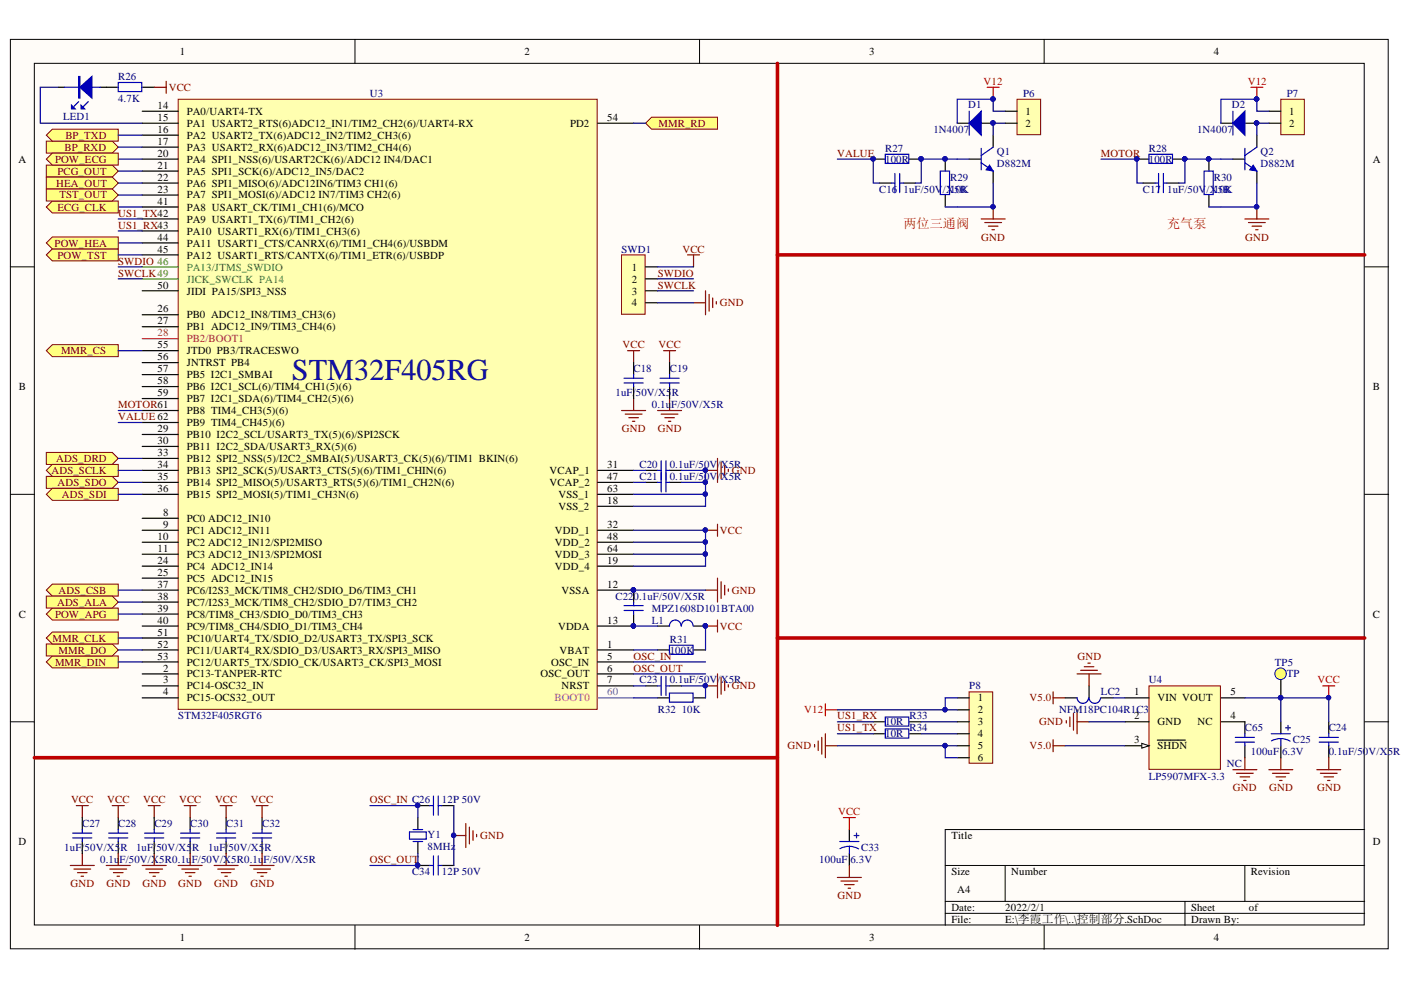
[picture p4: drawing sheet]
<svg xmlns="http://www.w3.org/2000/svg" width="297mm" height="210mm" viewBox="0 0 297 210" stroke-linecap="round" stroke-linejoin="round" font-family="sans-serif">
<defs><g id="words">
<text font-size="6.4" fill="#000080" x="61.9" y="80.6">STM32F405RG</text>
<g font-size="2.8" fill="#f00">
<text x="191.6" y="48.4">两位三通阀</text>
<text x="247.5" y="48.4">充气泵</text>
</g>
<g font-size="2.3">
<text x="38.1" y="11.7">1</text>
<text x="111.2" y="11.7">2</text>
<text x="184.3" y="11.7">3</text>
<text x="257.4" y="11.7">4</text>
<text x="33.4" y="23.1">14</text>
<text x="33.4" y="25.6">15</text>
<text x="33.4" y="28.1">16</text>
<text x="39.6" y="24.3">PA0/UART4-TX</text>
<text x="39.6" y="26.9">PA1 USART2_RTS(6)ADC12_IN1/TIM2_CH2(6)/UART4-RX</text>
<text x="39.6" y="29.4">PA2 USART2_TX(6)ADC12_IN2/TIM2_CH3(6)</text>
<text x="120.9" y="26.9">PD2</text>
<text x="128.7" y="25.6">54</text>
<text x="217.4" y="24.3">1</text>
<text x="217.4" y="26.9">2</text>
<text x="273.3" y="24.3">1</text>
<text x="273.3" y="26.9">2</text>
<text x="3.9" y="34.5">A</text>
<text x="33.4" y="30.7">17</text>
<text x="33.4" y="33.2">20</text>
<text x="33.4" y="35.7">21</text>
<text x="39.6" y="31.9">PA3 USART2_RX(6)ADC12_IN3/TIM2_CH4(6)</text>
<text x="39.6" y="34.5">PA4 SPI1_NSS(6)/USART2CK(6)/ADC12 IN4/DAC1</text>
<text x="291.1" y="34.5">A</text>
<text x="33.4" y="38.3">22</text>
<text x="33.4" y="40.8">23</text>
<text x="39.6" y="37">PA5 SPI1_SCK(6)/ADC12_IN5/DAC2</text>
<text x="39.6" y="39.5">PA6 SPI1_MISO(6)/ADC12IN6/TIM3 CH1(6)</text>
<text x="33.4" y="43.4">41</text>
<text x="39.6" y="42.1">PA7 SPI1_MOSI(6)/ADC12 IN7/TIM3 CH2(6)</text>
<text x="39.6" y="44.7">PA8 USART_CK/TIM1_CH1(6)/MCO</text>
<text x="39.6" y="47.2">PA9 USART1_TX(6)/TIM1_CH2(6)</text>
<text x="33.4" y="51">44</text>
<text x="33.4" y="53.6">45</text>
<text x="39.6" y="49.8">PA10 USART1_RX(6)/TIM1_CH3(6)</text>
<text x="39.6" y="52.3">PA11 USART1_CTS/CANRX(6)/TIM1_CH4(6)/USBDM</text>
<text x="39.6" y="54.8">PA12 USART1_RTS/CANTX(6)/TIM1_ETR(6)/USBDP</text>
<text x="134" y="57.4">1</text>
<text x="134" y="59.9">2</text>
<text x="33.4" y="61.2">50</text>
<text x="39.6" y="62.4">JIDI PA15/SPI3_NSS</text>
<text x="134" y="62.4">3</text>
<text x="134" y="65">4</text>
<text x="33.4" y="66.2">26</text>
<text x="33.4" y="68.8">27</text>
<text x="39.6" y="67.5">PB0 ADC12_IN8/TIM3_CH3(6)</text>
<text x="39.6" y="70.1">PB1 ADC12_IN9/TIM3_CH4(6)</text>
<text x="33.4" y="73.9">55</text>
<text x="33.4" y="76.4">56</text>
<text x="39.6" y="75.1">JTD0 PB3/TRACESWO</text>
<text x="39.6" y="77.7">JNTRST PB4</text>
<text x="4" y="82.7">B</text>
<text x="33.4" y="78.9">57</text>
<text x="33.4" y="81.5">58</text>
<text x="33.4" y="84">59</text>
<text x="39.6" y="80.2">PB5 I2C1_SMBAI</text>
<text x="39.6" y="82.7">PB6 I2C1_SCL(6)/TIM4_CH1(5)(6)</text>
<text x="291.1" y="82.7">B</text>
<text x="39.6" y="85.3">PB7 I2C1_SDA(6)/TIM4_CH2(5)(6)</text>
<text x="39.6" y="87.8">PB8 TIM4_CH3(5)(6)</text>
<text x="33.4" y="91.6">29</text>
<text x="33.4" y="94.1">30</text>
<text x="39.6" y="90.3">PB9 TIM4_CH45)(6)</text>
<text x="39.6" y="92.9">PB10 I2C2_SCL/USART3_TX(5)(6)/SPI2SCK</text>
<text x="39.6" y="95.4">PB11 I2C2_SDA/USART3_RX(5)(6)</text>
<text x="33.4" y="96.7">33</text>
<text x="33.4" y="99.2">34</text>
<text x="33.4" y="101.7">35</text>
<text x="39.6" y="97.9">PB12 SPI2_NSS(5)/I2C2_SMBAI(5)/USART3_CK(5)(6)/TIM1 BKIN(6)</text>
<text x="39.6" y="100.5">PB13 SPI2_SCK(5)/USART3_CTS(5)(6)/TIM1_CHIN(6)</text>
<text x="116.5" y="100.5">VCAP_1</text>
<text x="128.7" y="99.2">31</text>
<text x="128.7" y="101.7">47</text>
<text x="33.4" y="104.4">36</text>
<text x="39.6" y="103">PB14 SPI2_MISO(5)/USART3_RTS(5)(6)/TIM1_CH2N(6)</text>
<text x="39.6" y="105.6">PB15 SPI2_MOSI(5)/TIM1_CH3N(6)</text>
<text x="116.5" y="103">VCAP_2</text>
<text x="118.4" y="105.6">VSS_1</text>
<text x="128.7" y="106.9">18</text>
<text x="128.7" y="104.4">63</text>
<text x="34.6" y="109.4">8</text>
<text x="34.6" y="112">9</text>
<text x="39.6" y="110.7">PC0 ADC12_IN10</text>
<text x="39.6" y="113.2">PC1 ADC12_IN11</text>
<text x="117.6" y="113.2">VDD_1</text>
<text x="118.4" y="108.2">VSS_2</text>
<text x="128.7" y="112">32</text>
<text x="33.4" y="114.5">10</text>
<text x="33.4" y="117">11</text>
<text x="33.4" y="119.6">24</text>
<text x="39.6" y="115.8">PC2 ADC12_IN12/SPI2MISO</text>
<text x="39.6" y="118.3">PC3 ADC12_IN13/SPI2MOSI</text>
<text x="117.6" y="118.3">VDD_3</text>
<text x="117.6" y="115.8">VDD_2</text>
<text x="128.7" y="119.6">19</text>
<text x="128.7" y="117">64</text>
<text x="128.7" y="114.5">48</text>
<text x="33.4" y="122.1">25</text>
<text x="33.4" y="124.6">37</text>
<text x="39.6" y="120.8">PC4 ADC12_IN14</text>
<text x="39.6" y="123.4">PC5 ADC12_IN15</text>
<text x="39.6" y="125.9">PC6/I2S3_MCK/TIM8_CH2/SDIO_D6/TIM3_CH1</text>
<text x="117.6" y="120.8">VDD_4</text>
<text x="119.1" y="125.9">VSSA</text>
<text x="128.7" y="124.6">12</text>
<text x="4" y="131">C</text>
<text x="33.4" y="127.2">38</text>
<text x="33.4" y="129.7">39</text>
<text x="39.6" y="128.4">PC7/I2S3_MCK/TIM8_CH2/SDIO_D7/TIM3_CH2</text>
<text x="39.6" y="131">PC8/TIM8_CH3/SDIO_D0/TIM3_CH3</text>
<text x="291.1" y="131">C</text>
<text x="33.4" y="132.2">40</text>
<text x="33.4" y="134.8">51</text>
<text x="33.4" y="137.3">52</text>
<text x="39.6" y="133.5">PC9/TIM8_CH4/SDIO_D1/TIM3_CH4</text>
<text x="39.6" y="136">PC10/UART4_TX/SDIO_D2/USART3_TX/SPI3_SCK</text>
<text x="118.3" y="133.5">VDDA</text>
<text x="128.7" y="137.3">1</text>
<text x="128.7" y="132.2">13</text>
<text x="33.4" y="139.8">53</text>
<text x="34.6" y="142.4">2</text>
<text x="39.6" y="138.6">PC11/UART4_RX/SDIO_D3/USART3_RX/SPI3_MISO</text>
<text x="39.6" y="141.1">PC12/UART5_TX/SDIO_CK/USART3_CK/SPI3_MOSI</text>
<text x="39.6" y="143.6">PC13-TANPER-RTC</text>
<text x="114.6" y="143.6">OSC_OUT</text>
<text x="116.9" y="141.1">OSC_IN</text>
<text x="118.7" y="138.6">VBAT</text>
<text x="128.7" y="142.4">6</text>
<text x="128.7" y="139.8">5</text>
<text x="34.6" y="144.9">3</text>
<text x="34.6" y="147.4">4</text>
<text x="39.6" y="146.2">PC14-OSC32_IN</text>
<text x="39.6" y="148.7">PC15-OCS32_OUT</text>
<text x="119.1" y="146.2">NRST</text>
<text x="128.7" y="144.9">7</text>
<text x="207.3" y="148.7">1</text>
<text x="240.4" y="147.4">1</text>
<text x="245.4" y="148.7">VIN VOUT</text>
<text x="260.9" y="147.4">5</text>
<text x="207.3" y="151.2">2</text>
<text x="207.3" y="153.8">3</text>
<text x="240.4" y="152.5">2</text>
<text x="245.4" y="153.8">GND</text>
<text x="253.9" y="153.8">NC</text>
<text x="260.9" y="152.5">4</text>
<text x="207.3" y="156.3">4</text>
<text x="207.3" y="158.9">5</text>
<text x="207.3" y="161.4">6</text>
<text x="240.4" y="157.6">3</text>
<text x="245.4" y="158.9">SHDN</text>
<text x="3.9" y="179.2">D</text>
<text x="201.7" y="177.9">Title</text>
<text x="291.1" y="179.2">D</text>
<text x="201.7" y="185.6">Size</text>
<text x="214.4" y="185.6">Number</text>
<text x="265.2" y="185.6">Revision</text>
<text x="203" y="189.4">A4</text>
<text x="201.7" y="193.2">Date:</text>
<text x="201.7" y="195.7">File:</text>
<text x="213.1" y="193.2">2022/2/1</text>
<text x="213.1" y="195.7">E:\李霞工作\..\控制部分.SchDoc</text>
<text x="252.5" y="193.2">Sheet</text>
<text x="252.5" y="195.7">Drawn By:</text>
<text x="264.8" y="193.2">of</text>
<text x="38.1" y="199.5">1</text>
<text x="111.2" y="199.5">2</text>
<text x="184.3" y="199.5">3</text>
<text x="257.4" y="199.5">4</text>
</g>
<g font-size="2.3" fill="#000080">
<text x="25" y="17">R26</text>
<text x="25" y="21.6">4.7K</text>
<text x="78.4" y="20.5">U3</text>
<text x="205.3" y="22.8">D1</text>
<text x="216.9" y="20.5">P6</text>
<text x="261.2" y="22.8">D2</text>
<text x="272.8" y="20.5">P7</text>
<text x="13.4" y="25.4">LED1</text>
<text x="197.9" y="28.1">1N4007</text>
<text x="253.8" y="28.1">1N4007</text>
<text x="187.7" y="32.2">R27</text>
<text x="187.7" y="34.5">100R</text>
<text x="211.3" y="33">Q1</text>
<text x="211.3" y="35.5">D882M</text>
<text x="243.6" y="32.2">R28</text>
<text x="243.6" y="34.5">100R</text>
<text x="267.2" y="33">Q2</text>
<text x="267.2" y="35.5">D882M</text>
<text x="186.4" y="40.8">C16</text>
<text x="191.6" y="40.8">1uF/50V</text>
<text x="199.9" y="40.8">/X150R</text>
<text x="201.4" y="38.3">R29</text>
<text x="203.8" y="40.8">K</text>
<text x="242.3" y="40.8">C17</text>
<text x="247.5" y="40.8">1uF/50V</text>
<text x="255.8" y="40.8">/X150R</text>
<text x="257.4" y="38.3">R30</text>
<text x="259.7" y="40.8">K</text>
<text x="131.8" y="53.6">SWD1</text>
<text x="130.5" y="84">1uF/</text>
<text x="134.3" y="78.9">C18</text>
<text x="134.8" y="84">50V/X5</text>
<text x="142" y="78.9">C19</text>
<text x="142.4" y="84">R</text>
<text x="138.2" y="86.5">0.1u</text>
<text x="142.3" y="86.5">F/50V/X5R</text>
<text x="135.6" y="99.2">C20</text>
<text x="135.6" y="101.7">C21</text>
<text x="142" y="99.2">0.1uF/50V</text>
<text x="142" y="101.7">0.1uF/50V</text>
<text x="152.1" y="99.2">/</text>
<text x="152.1" y="101.7">/</text>
<text x="152.8" y="99.2">X5R</text>
<text x="152.8" y="101.7">X5R</text>
<text x="130.5" y="127.2">C220.1uF/50V/X5R</text>
<text x="138.2" y="129.7">MPZ1608D101BTA00</text>
<text x="138.2" y="132.2">L1</text>
<text x="142" y="136.3">R31</text>
<text x="142" y="138.6">100K</text>
<text x="270.3" y="141.1">TP5</text>
<text x="272.8" y="143.6">TP</text>
<text x="135.6" y="144.9">C23</text>
<text x="142" y="144.9">0.1uF/50V</text>
<text x="152.1" y="144.9">/</text>
<text x="152.8" y="144.9">X5R</text>
<text x="205.5" y="146.2">P8</text>
<text x="233.4" y="147.4">LC2</text>
<text x="243.6" y="144.9">U4</text>
<text x="37.8" y="152.5">STM32F405RGT6</text>
<text x="139.5" y="151.2">R32</text>
<text x="144.5" y="151.2">10K</text>
<text x="187.7" y="153.8">10R</text>
<text x="192.8" y="152.5">R33</text>
<text x="192.8" y="155.1">R34</text>
<text x="224.5" y="151.2">NFM18PC104R1C3</text>
<text x="263.9" y="155.1">C65</text>
<text x="281.7" y="155.1">C24</text>
<text x="187.7" y="156.3">10R</text>
<text x="265.2" y="160.1">100uF 6.3V</text>
<text x="274.1" y="157.6">C25</text>
<text x="281.7" y="160.1">0.1uF/50V/X5R</text>
<text x="243.6" y="165.3">LP5907MFX-3.3</text>
<text x="260.1" y="162.7">NC</text>
<text x="93.7" y="170.3">12P 50V</text>
<text x="17.4" y="175.4">C27</text>
<text x="25" y="175.4">C28</text>
<text x="32.7" y="175.4">C29</text>
<text x="40.3" y="175.4">C30</text>
<text x="48" y="175.4">C31</text>
<text x="55.6" y="175.4">C32</text>
<text x="90.7" y="177.7">Y1</text>
<text x="13.6" y="180.5">1uF/</text>
<text x="17.9" y="180.5">50V/X5</text>
<text x="21.2" y="183">0.1u</text>
<text x="25.4" y="183">F/50V/X5R0.1u</text>
<text x="25.5" y="180.5">R</text>
<text x="28.8" y="180.5">1uF/</text>
<text x="33.1" y="180.5">50V/X5</text>
<text x="40.7" y="183">F/50V/X5R0.1u</text>
<text x="40.8" y="180.5">R</text>
<text x="44.1" y="180.5">1uF/</text>
<text x="48.5" y="180.5">50V/X5</text>
<text x="55.9" y="183">F/50V/X5R</text>
<text x="56.1" y="180.5">R</text>
<text x="87.4" y="185.6">C34</text>
<text x="90.7" y="180.2">8MHz</text>
<text x="93.7" y="185.6">12P 50V</text>
<text x="173.7" y="183">100uF 6.3V</text>
<text x="182.6" y="180.5">C33</text>
</g>
<g font-size="2.3" fill="#800000">
<text x="35.8" y="19.3">VCC</text>
<text x="13.9" y="29.4">BP_TXD</text>
<text x="139.6" y="26.9">MMR_RD</text>
<text x="11.7" y="34.5">POW_ECG</text>
<text x="13.7" y="31.9">BP_RXD</text>
<text x="177.5" y="33.2">VALUE</text>
<text x="233.4" y="33.2">MOTOR</text>
<text x="11.9" y="39.5">HEA_OUT</text>
<text x="12.2" y="37">PCG_OUT</text>
<text x="12.2" y="44.7">ECG_CLK</text>
<text x="12.6" y="42.1">TST_OUT</text>
<text x="25" y="46">US1_TX42</text>
<text x="11.6" y="52.3">POW_HEA</text>
<text x="25" y="48.5">US1_RX43</text>
<text x="144.7" y="53.6">VCC</text>
<text x="208" y="51">GND</text>
<text x="264" y="51">GND</text>
<text x="12.2" y="54.8">POW_TST</text>
<text x="25" y="58.6">SWCLK49</text>
<text x="25" y="56.1">SWDIO 46</text>
<text x="139.5" y="58.6">SWDIO</text>
<text x="139.5" y="61.2">SWCLK</text>
<text x="152.7" y="65">GND</text>
<text x="12.9" y="75.1">MMR_CS</text>
<text x="132" y="73.9">VCC</text>
<text x="139.6" y="73.9">VCC</text>
<text x="25" y="89.1">VALUE 62</text>
<text x="25" y="86.5">MOTOR61</text>
<text x="131.8" y="91.6">GND</text>
<text x="139.5" y="91.6">GND</text>
<text x="10.9" y="100.5">ADS_SCLK</text>
<text x="11.9" y="97.9">ADS_DRD</text>
<text x="155.2" y="100.5">GND</text>
<text x="12.2" y="103">ADS_SDO</text>
<text x="13.1" y="105.6">ADS_SDI</text>
<text x="152.7" y="113.2">VCC</text>
<text x="12.4" y="125.9">ADS_CSB</text>
<text x="155.2" y="125.9">GND</text>
<text x="11.7" y="131">POW_APG</text>
<text x="12.1" y="128.4">ADS_ALA</text>
<text x="11.2" y="136">MMR_CLK</text>
<text x="152.7" y="133.5">VCC</text>
<text x="11.7" y="141.1">MMR_DIN</text>
<text x="12.4" y="138.6">MMR_DO</text>
<text x="134.3" y="139.8">OSC_IN</text>
<text x="134.3" y="142.4">OSC_OUT</text>
<text x="228.4" y="139.8">GND</text>
<text x="155.2" y="146.2">GND</text>
<text x="218.3" y="148.7">V5.0</text>
<text x="177.5" y="155.1">US1_TX</text>
<text x="177.5" y="152.5">US1_RX</text>
<text x="220.3" y="153.8">GND</text>
<text x="166.9" y="158.9">GND</text>
<text x="218.3" y="158.9">V5.0</text>
<text x="261.4" y="167.8">GND</text>
<text x="269.1" y="167.8">GND</text>
<text x="279.3" y="167.8">GND</text>
<text x="15.1" y="170.3">VCC</text>
<text x="22.7" y="170.3">VCC</text>
<text x="30.4" y="170.3">VCC</text>
<text x="38" y="170.3">VCC</text>
<text x="45.6" y="170.3">VCC</text>
<text x="53.2" y="170.3">VCC</text>
<text x="78.4" y="170.3">OSC_IN C26</text>
<text x="101.8" y="177.9">GND</text>
<text x="78.4" y="183">OSC_OUT</text>
<text x="15" y="188.1">GND</text>
<text x="22.6" y="188.1">GND</text>
<text x="30.2" y="188.1">GND</text>
<text x="37.8" y="188.1">GND</text>
<text x="45.4" y="188.1">GND</text>
<text x="53.1" y="188.1">GND</text>
<text x="177.6" y="190.6">GND</text>
</g>
<g font-size="2.3" fill="#bf0000">
<text x="208.6" y="18">V12</text>
<text x="264.5" y="18">V12</text>
<text x="279.3" y="144.9">VCC</text>
<text x="170.5" y="151.2">V12</text>
<text x="177.7" y="172.9">VCC</text>
</g>
<g font-size="2.3" fill="#00bf00">
<text x="39.6" y="57.4">PA13/JTMS_SWDIO</text>
<text x="39.6" y="59.9">JICK_SWCLK PA14</text>
</g>
<g font-size="2.3" fill="#a1006a">
<text x="33.4" y="71.3">28</text>
<text x="39.6" y="72.6">PB2/BOOT1</text>
</g>
<g font-size="2.3" fill="#bf00bf">
<text x="117.6" y="148.7">BOOT0</text>
<text x="128.7" y="147.4">60</text>
</g>
</g></defs>
<g fill="#fffcf8" stroke="#000" stroke-width=".21">
<path d="M2.2 8.4h292.1v192.8h-292.1z"/>
<path d="M7.3 13.4h281.9v182.7h-281.9z"/>
</g>
<g fill="none" stroke="#000" stroke-width=".21">
<path d="M75.3 8.4v5M148.3 8.4v5M221.4 8.4v5M2.2 56.6h5.1M289.3 56.6h5.1M2.2 104.8h5.1M289.3 104.8h5.1M2.2 153h5.1M289.3 153h5.1M289.3 175.9h-88.9v20.3M75.3 196.2v5.1M148.3 196.2v5.1"/>
<path d="M200.4 183.5h88.9M200.4 191.1h88.9M200.4 193.7h88.9M213.1 183.5v7.6M221.4 196.2v5.1M251.2 191.1v5.1M263.9 183.5v7.6"/>
</g>
<path d="M37.8 21h88.8v129.4h-88.8z" fill="#ffffb0" stroke="#800000" stroke-width=".21"/>
<g fill="none" stroke="#000" stroke-width=".25">
<path d="M30.2 23.6h7.6M30.2 26.1h7.6M30.2 28.7h7.6M30.2 31.2h7.6M30.2 33.7h7.6M30.2 36.3h7.6M30.2 38.8h7.6M126.7 26.1h7.6M30.2 41.4h7.6M30.2 43.9h7.6M30.2 46.4h7.6M30.2 49h7.6"/>
<path d="M30.2 51.5h7.6M30.2 54h7.6M30.2 61.7h7.6M30.2 66.7h7.6M30.2 69.3h7.6M30.2 74.3h7.6M30.2 76.9h7.6M30.2 79.4h7.6M30.2 82h7.6M30.2 84.5h7.6M30.2 87h7.6M30.2 89.6h7.6"/>
<path d="M30.2 92.1h7.6M30.2 94.7h7.6M30.2 97.2h7.6M30.2 99.7h7.6M126.7 99.7h7.6M30.2 102.3h7.6M30.2 104.8h7.6M30.2 109.9h7.6M30.2 112.4h7.6M30.2 115h7.6M30.2 117.5h7.6M126.7 102.3h7.6"/>
<path d="M126.7 104.8h7.6M126.7 112.4h7.6M126.7 115h7.6M126.7 117.5h7.6M126.7 107.3h7.6M30.2 120h7.6M30.2 122.6h7.6M30.2 125.1h7.6M30.2 127.7h7.6M30.2 130.2h7.6M30.2 132.7h7.6M30.2 135.3h7.6"/>
<path d="M30.2 137.8h7.6M126.7 120h7.6M126.7 125.1h7.6M126.7 132.7h7.6M126.7 137.8h7.6M30.2 140.3h7.6M30.2 142.9h7.6M30.2 145.4h7.6M30.2 148h7.6M126.7 140.3h7.6M126.7 142.9h7.6M126.7 145.4h7.6"/>
</g>
<path d="M30.2 56.6h7.6M30.2 59.1h7.6" fill="none" stroke="#00bf00" stroke-width=".25"/>
<path d="M30.2 71.8h7.6" fill="none" stroke="#a1006a" stroke-width=".25"/>
<g fill="#000080" stroke="#000080" stroke-width=".21">
<circle cx="134.3" cy="125.1" r=".46"/>
<circle cx="134.3" cy="132.7" r=".46"/>
</g>
<path d="M126.7 148h7.6" fill="none" stroke="#bf00bf" stroke-width=".25"/>
<path d="M131.8 54h5v12.6h-5z" fill="#ffffb0" stroke="#800000" stroke-width=".21"/>
<g fill="none" stroke="#000" stroke-width=".25">
<path d="M12.4 18.5h1.2M21.3 18.5h1.2M136.9 56.6h2.5M136.9 59.1h2.5M134.3 76.9v2.5M136.9 61.7h2.5M136.9 64.2h2.5M142 76.9v2.5M134.3 82v2.5M136.9 99.7h2.5M142 99.7h2.5M142 82v2.5"/>
<path d="M136.9 102.3h2.5M142 102.3h2.5M134.3 125.1v2.6M134.3 130.2v2.5M139.4 132.7h2.6M139.4 137.8h2.6M147 132.7h2.6M147 137.8h2.6M136.9 145.4h2.5M139.4 148h2.6M142 145.4h2.5M147 148h2.6"/>
<path d="M17.4 173.3v2.6M17.4 178.4v2.6M25.1 173.3v2.6M25.1 178.4v2.6M32.7 173.3v2.6M32.7 178.4v2.6M40.3 173.3v2.6M40.3 178.4v2.6M47.9 173.3v2.6M47.9 178.4v2.6M55.6 173.3v2.6M55.6 178.4v2.6"/>
<path d="M88.6 173.3v2.6M88.6 178.4v2.6M88.6 170.8h2.5M93.7 170.8h2.5M88.6 183.5h2.5M93.7 183.5h2.5"/>
</g>
<g fill="none" stroke="#800000" stroke-width=".25">
<path d="M133.1 74.3h2.5M134.3 74.3v2.6M140.7 74.3h2.5M142 74.3v2.6M147 64.2h2.6M149.6 61.7v5M150.3 62.4v3.6M151.1 63.2v2M151.9 63.9v.5M131.8 87h5.1M132.6 87.8h3.5M133.3 88.6h2.1"/>
<path d="M134.1 89.3h.5M134.3 84.5v2.5M139.4 87h5.1M140.2 87.8h3.5M140.9 88.6h2.1M141.7 89.3h.5M142 84.5v2.5M149.6 99.7h2.5M152.1 97.2v5.1M152.9 98v3.5M153.7 98.7v2M154.4 99.5v.5"/>
<path d="M149.6 112.4h2.5M152.1 111.2v2.5M149.6 125.1h2.5M149.6 132.7h2.5M152.1 122.6v5.1M152.1 131.5v2.5M152.9 123.3v3.6M153.7 124.1v2M154.4 124.9v.5M149.6 145.4h2.5M152.1 142.9v5.1M152.9 143.6v3.6"/>
<path d="M153.7 144.4v2M154.4 145.2v.5M16.2 170.8h2.5M17.4 170.8v2.5M23.8 170.8h2.5M25.1 170.8v2.5M31.4 170.8h2.6M32.7 170.8v2.5M39 170.8h2.6M40.3 170.8v2.5M46.7 170.8h2.5M47.9 170.8v2.5"/>
<path d="M54.3 170.8h2.5M55.6 170.8v2.5M96.2 177.2h2.6M98.8 174.6v5.1M99.5 175.4v3.5M100.3 176.1v2.1M101 176.9v.5M14.9 183.5h5.1M15.7 184.3h3.5M16.4 185h2.1M17.2 185.8h.5M17.4 181v2.5"/>
<path d="M22.5 183.5h5.1M23.3 184.3h3.5M24.1 185h2M24.8 185.8h.5M25.1 181v2.5M30.2 183.5h5M30.9 184.3h3.6M31.7 185h2M32.4 185.8h.5M32.7 181v2.5M37.8 183.5h5.1M38.5 184.3h3.6"/>
<path d="M39.3 185h2M40.1 185.8h.5M40.3 181v2.5M45.4 183.5h5.1M46.2 184.3h3.5M46.9 185h2.1M47.7 185.8h.5M47.9 181v2.5M53 183.5h5.1M53.8 184.3h3.5M54.5 185h2.1M55.3 185.8h.5"/>
<path d="M55.6 181v2.5"/>
</g>
<g fill="none" stroke="#00f" stroke-width=".25">
<path d="M13.6 18.5h7.7M16.7 21.6l-1 1M18.7 21.6l-1 1M134.3 79.4v.8M142 79.4v.8M132.3 80.2h4.1M132.3 81.2h4.1M134.3 81.2v.8M139.4 99.7h.8M139.9 80.2h4.1M139.9 81.2h4.1M140.2 97.7v6.6"/>
<path d="M141.2 97.7v6.6M141.2 99.7h.8M142 81.2v.8M139.4 102.3h.8M141.2 102.3h.8M132.3 129.4h4.1M132.3 128.4h4.1M134.3 127.7v.7M134.3 129.4v.8M141.9 136.8h5v1.9h-5zM144.4 132.7a1.23 1.23 0 0 0-1.2-1.2 1.23 1.23 0 0 0-1.3 1.2M146.9 132.7a1.23 1.23 0 0 0-1.2-1.2 1.23 1.23 0 0 0-1.2 1.2"/>
<path d="M139.4 145.4h.8M140.2 143.4v4.1M141.2 143.4v4.1M141.2 145.4h.8M141.9 146.9h5v2h-5zM15.4 176.6h4.1M15.4 177.7h4.1M17.4 175.9v.7M17.4 177.7v.7M23 176.6h4.1M23 177.7h4.1M25.1 175.9v.7"/>
<path d="M25.1 177.7v.7M30.7 176.6h4M30.7 177.7h4M32.7 175.9v.7M32.7 177.7v.7M38.3 176.6h4M38.3 177.7h4M40.3 175.9v.7M40.3 177.7v.7M45.9 176.6h4.1M45.9 177.7h4.1M47.9 175.9v.7"/>
<path d="M47.9 177.7v.7M53.5 176.6h4.1M53.5 177.7h4.1M55.6 175.9v.7M55.6 177.7v.7M86.8 176.4h3.6v1.5h-3.6zM87.6 175.9h2M87.6 178.4h2M91.1 170.8h.8M91.9 168.8v4M92.9 168.8v4M92.9 170.8h.8"/>
<path d="M91.1 183.5h.8M91.9 181.5v4M92.9 181.5v4M92.9 183.5h.8"/>
</g>
<g fill="#000080" stroke="#000080" stroke-width=".21">
<circle cx="149.5" cy="99.7" r=".46"/>
<circle cx="149.5" cy="112.4" r=".46"/>
<circle cx="149.5" cy="132.7" r=".46"/>
<circle cx="134.3" cy="125.1" r=".46"/>
<circle cx="134.3" cy="132.7" r=".46"/>
<circle cx="149.5" cy="145.4" r=".46"/>
<circle cx="88.5" cy="183.4" r=".46"/>
<circle cx="88.5" cy="170.8" r=".46"/>
<circle cx="96.2" cy="177.1" r=".46"/>
</g>
<path d="M164.8 13.4v182.8M7.3 160.7h157.5" fill="none" stroke="#bf0000" stroke-width=".76"/>
<path d="M16.9 18.5l2.6-2.3v4.6z" fill="#00f"/>
<path d="M16.7 16.2h.2v4.6h-.2zM16.8 16.2v4.6M16.9 18.5l2.6-2.3v4.6z" fill="none" stroke="#00f" stroke-width=".25"/>
<path d="M15.2 22.3l.7 .8h-.7z" fill="#00f"/>
<path d="M15.2 22.3l.7 .8h-.7z" fill="none" stroke="#00f" stroke-width=".25"/>
<path d="M17.2 22.3l.8 .8h-.8z" fill="#00f"/>
<path d="M25.1 17.5h4.9v1.9h-4.9zM17.2 22.3l.8 .8h-.8zM243.6 32.7h5v1.9h-5z" fill="none" stroke="#00f" stroke-width=".25"/>
<path d="M22.5 18.5h2.6M30.2 18.5h2.5M241.1 33.7h2.5M248.7 33.7h2.5" fill="none" stroke="#000" stroke-width=".25"/>
<path d="M32.7 18.5h2.5M35.2 17.2v2.6M145.8 54h2.5M147 54v2.6M263.9 46.4h5.1M264.7 47.2h3.6M265.5 48h2M266.2 48.7h.5M266.5 43.9v2.5" fill="none" stroke="#800000" stroke-width=".25"/>
<g fill="#000080" stroke="#000080" stroke-width=".21">
<circle cx="266.4" cy="43.8" r=".46"/>
<circle cx="241" cy="33.7" r=".46"/>
<circle cx="251.2" cy="33.7" r=".46"/>
</g>
<path d="M271.6 21h4.9v7.6h-4.9z" fill="#ffffb0" stroke="#800000" stroke-width=".21"/>
<path d="M185.2 33.7h2.5M192.8 33.7h2.5M256.3 33.7v2.6M269 23.6h2.6M269 26.1h2.6M256.3 41.4v2.5" fill="none" stroke="#000" stroke-width=".25"/>
<g fill="#000080" stroke="#000080" stroke-width=".21">
<circle cx="256.3" cy="33.7" r=".46"/>
<circle cx="266.4" cy="21" r=".46"/>
<circle cx="210.5" cy="43.8" r=".46"/>
<circle cx="185.1" cy="33.7" r=".46"/>
<circle cx="195.3" cy="33.7" r=".46"/>
</g>
<path d="M187.7 32.7h5v1.9h-5zM255.3 36.3h1.9v4.9h-1.9z" fill="none" stroke="#00f" stroke-width=".25"/>
<path d="M265.2 18.5h2.5M266.5 18.5v2.5" fill="none" stroke="#bf0000" stroke-width=".25"/>
<path d="M208 46.4h5.1M208.8 47.2h3.6M209.6 48h2M210.3 48.7h.5M210.6 43.9v2.5" fill="none" stroke="#800000" stroke-width=".25"/>
<path d="M215.6 21h5v7.6h-5z" fill="#ffffb0" stroke="#800000" stroke-width=".21"/>
<path d="M200.4 33.7v2.6M213.1 23.6h2.6M213.1 26.1h2.6M200.4 41.4v2.5" fill="none" stroke="#000" stroke-width=".25"/>
<g fill="#000080" stroke="#000080" stroke-width=".21">
<circle cx="200.4" cy="33.7" r=".46"/>
<circle cx="210.5" cy="21" r=".46"/>
</g>
<path d="M199.4 36.3h1.9v4.9h-1.9z" fill="none" stroke="#00f" stroke-width=".25"/>
<path d="M209.3 18.5h2.5M210.6 18.5v2.5" fill="none" stroke="#bf0000" stroke-width=".25"/>
<path d="M164.8 54h124.5" fill="none" stroke="#bf0000" stroke-width=".76"/>
<path d="M243.6 145.4h15.2v17.7h-15.2z" fill="#ffffb0" stroke="#800000" stroke-width=".21"/>
<path d="M238.5 148h5.1M238.5 153h5.1M238.5 158.1h5.1M258.9 148h5M258.9 153h5" fill="none" stroke="#000" stroke-width=".25"/>
<path d="M242.1 157.6l1.5 .5-1.5 .5z" fill="#fffcf8"/>
<path d="M242.1 157.6l1.5 .5-1.5 .5z" fill="none" stroke="#000" stroke-width=".21"/>
<path d="M245.4 156.9h1.1M246.6 156.9h1.5M248.2 156.9h1.5M249.8 156.9h1.5M271.6 142.9v5.1M281.7 153v2.6M281.7 158.1v2.6" fill="none" stroke="#000" stroke-width=".25"/>
<path d="M279.7 156.3h4.1M279.7 157.4h4.1M281.7 155.6v.7M281.7 157.4v.7" fill="none" stroke="#00f" stroke-width=".25"/>
<g fill="none" stroke="#800000" stroke-width=".25">
<path d="M226.1 152.8v.5M226.8 152v2.1M227.6 151.3v3.5M228.4 150.5v5.1M228.4 153h2.5M269 163.2h5.1M269.8 164h3.5M270.5 164.7h2.1M271.3 165.5h.5M271.6 160.7v2.5M279.2 163.2h5.1M279.9 164h3.6"/>
<path d="M280.7 164.7h2M281.5 165.5h.5M281.7 160.7v2.5"/>
</g>
<circle cx="271.5" cy="147.9" r=".46" fill="#000080" stroke="#000080" stroke-width=".21"/>
<circle cx="271.5" cy="142.9" r="1.23" fill="#ff0" stroke="#00f" stroke-width=".21"/>
<g fill="#000080" stroke="#000080" stroke-width=".21">
<circle cx="271.5" cy="147.9" r=".46"/>
<circle cx="281.7" cy="147.9" r=".46"/>
</g>
<path d="M225.8 148h2.6M230.9 145.4v2.6M233.4 148h2.6M271.6 153v2.6M271.6 158.1v2.6" fill="none" stroke="#000" stroke-width=".25"/>
<path d="M230.8 148a1.22 1.22 0 0 1-1.2 1.1 1.22 1.22 0 0 1-1.2-1.1M233.3 148a1.22 1.22 0 0 1-1.2 1.1 1.22 1.22 0 0 1-1.2-1.1M269.5 155.6h4.1M271.6 156.6l.8 .1 1.1 .4M271.6 156.6l-1.3 .2-.7 .3M271.6 156.6v1.5" fill="none" stroke="#00f" stroke-width=".25"/>
<path d="M223.3 146.7v2.5M223.3 148h2.5M228.4 142.9h5M229.1 142.1h3.6M229.9 141.4h2M230.6 140.6h.6M230.9 142.9v2.5" fill="none" stroke="#800000" stroke-width=".25"/>
<path d="M272.6 154.3h1M273.1 153.8v1" fill="none" stroke="#0c0087" stroke-width=".25"/>
<path d="M280.5 145.4h2.5M281.7 145.4v2.6" fill="none" stroke="#bf0000" stroke-width=".25"/>
<g fill="#ffff80" stroke="#800000" stroke-width=".21">
<path d="M9.8 130.2l1.3-1.3h14v2.6h-14z" fill-rule="evenodd"/>
<path d="M9.8 95.9h14l1.3 1.3-1.3 1.3h-14z" fill-rule="evenodd"/>
<path d="M9.8 101h14l1.3 1.3-1.3 1.2h-14z" fill-rule="evenodd"/>
<path d="M9.8 104.8l1.3-1.3h14v2.6h-14z" fill-rule="evenodd"/>
<path d="M9.8 99.7l1.3-1.2h14v2.5h-14z" fill-rule="evenodd"/>
<path d="M9.8 125.1l1.3-1.3h14v2.6h-14z" fill-rule="evenodd"/>
<path d="M9.8 126.4h14l1.3 1.3-1.3 1.2h-14z" fill-rule="evenodd"/>
<path d="M9.8 54l1.3-1.2h14v2.5h-14z" fill-rule="evenodd"/>
<path d="M9.8 140.3l1.3-1.2h14v2.5h-14z" fill-rule="evenodd"/>
<path d="M9.8 74.3l1.3-1.2h14v2.5h-14z" fill-rule="evenodd"/>
<path d="M136.9 26.1l1.2-1.2h14v2.5h-14z" fill-rule="evenodd"/>
<path d="M9.8 136.5h14l1.3 1.3-1.3 1.3h-14z" fill-rule="evenodd"/>
<path d="M9.8 135.3l1.3-1.3h14v2.5h-14z" fill-rule="evenodd"/>
</g>
<path d="M172.7 157.9v.5M173.5 157.1v2M174.2 156.3v3.6M175 158.1h2.5M175 155.6v5.1M223.3 156.8v2.6M223.3 158.1h2.5" fill="none" stroke="#800000" stroke-width=".25"/>
<path d="M202.9 26.1h2.6M208 26.1h2.6M185.2 153h2.5M185.2 155.6h2.5M192.8 153h2.5M192.8 155.6h2.5" fill="none" stroke="#000" stroke-width=".25"/>
<path d="M187.7 152h5v2h-5zM187.7 154.6h5v1.9h-5z" fill="none" stroke="#00f" stroke-width=".25"/>
<path d="M164.8 135.3h124.5" fill="none" stroke="#bf0000" stroke-width=".76"/>
<circle cx="210.5" cy="26.1" r=".46" fill="#000080" stroke="#000080" stroke-width=".21"/>
<path d="M205.5 26.1l2.5-2.5v5.1z" fill="#00f"/>
<path d="M205.5 26.1l2.5-2.5v5.1zM205.5 23.6v5.1" fill="none" stroke="#00f" stroke-width=".25"/>
<g fill="#000080" stroke="#000080" stroke-width=".21">
<circle cx="210.5" cy="26.1" r=".46"/>
<circle cx="266.4" cy="26.1" r=".46"/>
</g>
<path d="M258.9 26.1h2.5M263.9 26.1h2.6" fill="none" stroke="#000" stroke-width=".25"/>
<path d="M261.4 26.1l2.5-2.5v5.1z" fill="#00f"/>
<path d="M261.4 26.1l2.5-2.5v5.1zM261.4 23.6v5.1" fill="none" stroke="#00f" stroke-width=".25"/>
<circle cx="266.4" cy="26.1" r=".46" fill="#000080" stroke="#000080" stroke-width=".21"/>
<path d="M175 149.2v2.6M175 150.5h2.5" fill="none" stroke="#bf0000" stroke-width=".25"/>
<path d="M205.5 146.7h5v15.1h-5z" fill="#ffffb0" stroke="#800000" stroke-width=".21"/>
<path d="M202.9 148h2.6M202.9 150.5h2.6M202.9 153h2.6M202.9 155.6h2.6M202.9 158.1h2.6M202.9 160.7h2.6" fill="none" stroke="#000" stroke-width=".25"/>
<g fill="#ffff80" stroke="#800000" stroke-width=".21">
<path d="M9.8 29.9h14l1.3 1.3-1.3 1.3h-14z" fill-rule="evenodd"/>
<path d="M9.8 28.7l1.3-1.3h14v2.5h-14z" fill-rule="evenodd"/>
</g>
<path d="M205.5 33.7h2.5M210.6 28.7v2.5M210.6 36.3v2.5" fill="none" stroke="#000" stroke-width=".25"/>
<path d="M208 34.5l2.6 1.8M208 31.5v4.5M210.6 31.2l-2.6 1.8" fill="none" stroke="#00f" stroke-width=".25"/>
<path d="M209.8 35l.8 1.3-1.6-.3z" fill="#00f"/>
<path d="M209.8 35l.8 1.3-1.6-.3z" fill="none" stroke="#00f" stroke-width=".21"/>
<path d="M261.4 33.7h2.5M266.5 28.7v2.5M266.5 36.3v2.5" fill="none" stroke="#000" stroke-width=".25"/>
<path d="M263.9 34.5l2.6 1.8M263.9 31.5v4.5M266.5 31.2l-2.6 1.8" fill="none" stroke="#00f" stroke-width=".25"/>
<path d="M265.7 35l.8 1.3-1.5-.3z" fill="#00f"/>
<path d="M265.7 35l.8 1.3-1.5-.3z" fill="none" stroke="#00f" stroke-width=".21"/>
<g fill="none" stroke="#000080" stroke-width=".25">
<path d="M12.4 18.5h-3.8v7.6h21.6M25.1 28.7h5.1M25.1 31.2h5.1M25.1 33.7h5.1M25.1 36.3h5.1M25.1 38.8h5.1M134.3 26.1h2.6M177.5 33.7h7.7v5.1h1.2M195.3 33.7v5.1h-1.2M202.9 33.7h2.6M210.6 21v2.6h2.5M210.6 38.8v5.1h-7.7"/>
<path d="M213.1 26.1h-2.5v2.6M233.4 33.7h7.7v5.1h1.2M251.2 33.7v5.1h-1.2M258.9 33.7h2.5M266.5 21v2.6h2.5M266.5 38.8v5.1h-7.6M269 26.1h-2.5v2.6M25.1 41.4h5.1M25.1 43.9h5.1M25.1 46.4h5.1M25.1 49h5.1M25.1 51.5h5.1"/>
<path d="M25.1 54h5.1M25.1 56.6h5.1M25.1 59.1h5.1M139.4 56.6h7.6M139.4 59.1h7.6M25.1 74.3h5.1M139.4 61.7h7.6M139.4 64.2h7.6M25.1 87h5.1M25.1 89.6h5.1M25.1 97.2h5.1M25.1 99.7h5.1"/>
<path d="M134.3 99.7h2.6M144.5 99.7h5.1v7.6h-15.3M25.1 102.3h5.1M25.1 104.8h5.1M134.3 112.4h15.3v7.6h-15.3M134.3 102.3h2.6M134.3 104.8h15.3M134.3 115h15.3M134.3 117.5h15.3M144.5 102.3h5.1M25.1 125.1h5.1M25.1 127.7h5.1"/>
<path d="M25.1 130.2h5.1M25.1 135.3h5.1M25.1 137.8h5.1M134.3 125.1h15.3M134.3 137.8h5.1M134.3 132.7h5.1M149.6 132.7v5.1M25.1 140.3h5.1M134.3 140.3h15.3M134.3 145.4h2.6M134.3 148h5.1M134.3 142.9h15.3"/>
<path d="M144.5 145.4h5.1v2.6M177.5 150.5h25.4M177.5 158.1h25.4M177.5 153h7.7M177.5 155.6h7.7M195.3 153h7.6M195.3 155.6h7.6M225.8 158.1h12.7M230.9 153h7.6M236 148h2.5M263.9 148h17.8v5M271.6 148v5"/>
<path d="M78.4 170.8h10.2v2.5M96.2 170.8v12.7M88.6 181v2.5h-10.2"/>
</g>
<g fill="#000080" stroke="#000080" stroke-width=".21">
<circle cx="134.3" cy="125.1" r=".46"/>
<circle cx="149.5" cy="104.8" r=".46"/>
<circle cx="149.5" cy="102.2" r=".46"/>
<circle cx="149.5" cy="99.7" r=".46"/>
<circle cx="149.5" cy="117.5" r=".46"/>
<circle cx="149.5" cy="114.9" r=".46"/>
<circle cx="149.5" cy="112.4" r=".46"/>
<circle cx="134.3" cy="132.7" r=".46"/>
<circle cx="149.5" cy="132.7" r=".46"/>
<circle cx="149.5" cy="145.4" r=".46"/>
<circle cx="88.5" cy="170.8" r=".46"/>
<circle cx="88.5" cy="183.4" r=".46"/>
<circle cx="96.2" cy="177.1" r=".46"/>
<circle cx="266.4" cy="21" r=".46"/>
<circle cx="266.4" cy="43.8" r=".46"/>
<circle cx="256.3" cy="33.7" r=".46"/>
<circle cx="251.2" cy="33.7" r=".46"/>
<circle cx="210.5" cy="21" r=".46"/>
<circle cx="210.5" cy="43.8" r=".46"/>
<circle cx="200.4" cy="33.7" r=".46"/>
<circle cx="195.3" cy="33.7" r=".46"/>
<circle cx="271.5" cy="147.9" r=".46"/>
<circle cx="281.7" cy="147.9" r=".46"/>
<circle cx="200.4" cy="150.5" r=".46"/>
<circle cx="200.4" cy="158.1" r=".46"/>
<circle cx="210.5" cy="26.1" r=".46"/>
<circle cx="266.4" cy="26.1" r=".46"/>
<circle cx="241" cy="33.7" r=".46"/>
<circle cx="185.1" cy="33.7" r=".46"/>
</g>
<path d="M195.3 33.7h7.6M210.6 21h-7.7v5.1M251.2 33.7h7.7M266.5 21h-7.6v5.1M200.4 43.9h2.5M256.3 43.9h2.6M200.4 158.1v2.6h2.5M202.9 148h-2.5v2.5" fill="none" stroke="#0000bf" stroke-width=".25"/>
<path d="M186.4 38.8h2.6M191.5 38.8h2.6M242.3 38.8h2.6M247.4 38.8h2.6" fill="none" stroke="#000" stroke-width=".25"/>
<path d="M189 38.8h.7M189.7 36.8v4M190.8 36.8v4M190.8 38.8h.7M244.9 38.8h.7M245.6 36.8v4M246.7 38.8h.7M246.7 36.8v4" fill="none" stroke="#00f" stroke-width=".25"/>
<path d="M9.8 43.9l1.3-1.3h14v2.6h-14z" fill-rule="evenodd" fill="#ffff80" stroke="#800000" stroke-width=".21"/>
<path d="M180.1 175.9v2.5M180.1 181v2.5" fill="none" stroke="#000" stroke-width=".25"/>
<path d="M178 178.4h4.1M180.1 179.4l.8 .1 1.1 .5M180.1 179.4l-1.2 .2-.8 .3M180.1 179.4v1.6" fill="none" stroke="#00f" stroke-width=".25"/>
<path d="M181.1 177.2h1M181.6 176.6v1.1" fill="none" stroke="#0c0087" stroke-width=".25"/>
<path d="M178.8 173.3h2.5M180.1 173.3v2.6" fill="none" stroke="#bf0000" stroke-width=".25"/>
<path d="M177.5 186h5.1M178.3 186.8h3.6M179.1 187.6h2M179.8 188.3h.5M180.1 183.5v2.5" fill="none" stroke="#800000" stroke-width=".25"/>
<g fill="#ffff80" stroke="#800000" stroke-width=".21">
<path d="M9.8 35h14l1.3 1.3-1.3 1.2h-14z" fill-rule="evenodd"/>
<path d="M9.8 37.5h14l1.3 1.3-1.3 1.3h-14z" fill-rule="evenodd"/>
<path d="M9.8 40.1h14l1.3 1.3-1.3 1.2h-14z" fill-rule="evenodd"/>
<path d="M9.8 33.7l1.3-1.2h14v2.5h-14z" fill-rule="evenodd"/>
<path d="M9.8 51.5l1.3-1.3h14v2.6h-14z" fill-rule="evenodd"/>
</g>
<path d="M263.9 153v2.6M263.9 158.1v2.6" fill="none" stroke="#000" stroke-width=".25"/>
<path d="M261.9 156.3h4.1M261.9 157.4h4.1M263.9 155.6v.7M263.9 157.4v.7" fill="none" stroke="#00f" stroke-width=".25"/>
<path d="M261.4 163.2h5.1M262.2 164h3.5M262.9 164.7h2.1M263.7 165.5h.5M263.9 160.7v2.5" fill="none" stroke="#800000" stroke-width=".25"/>
<use href="#words"/>
</svg>
